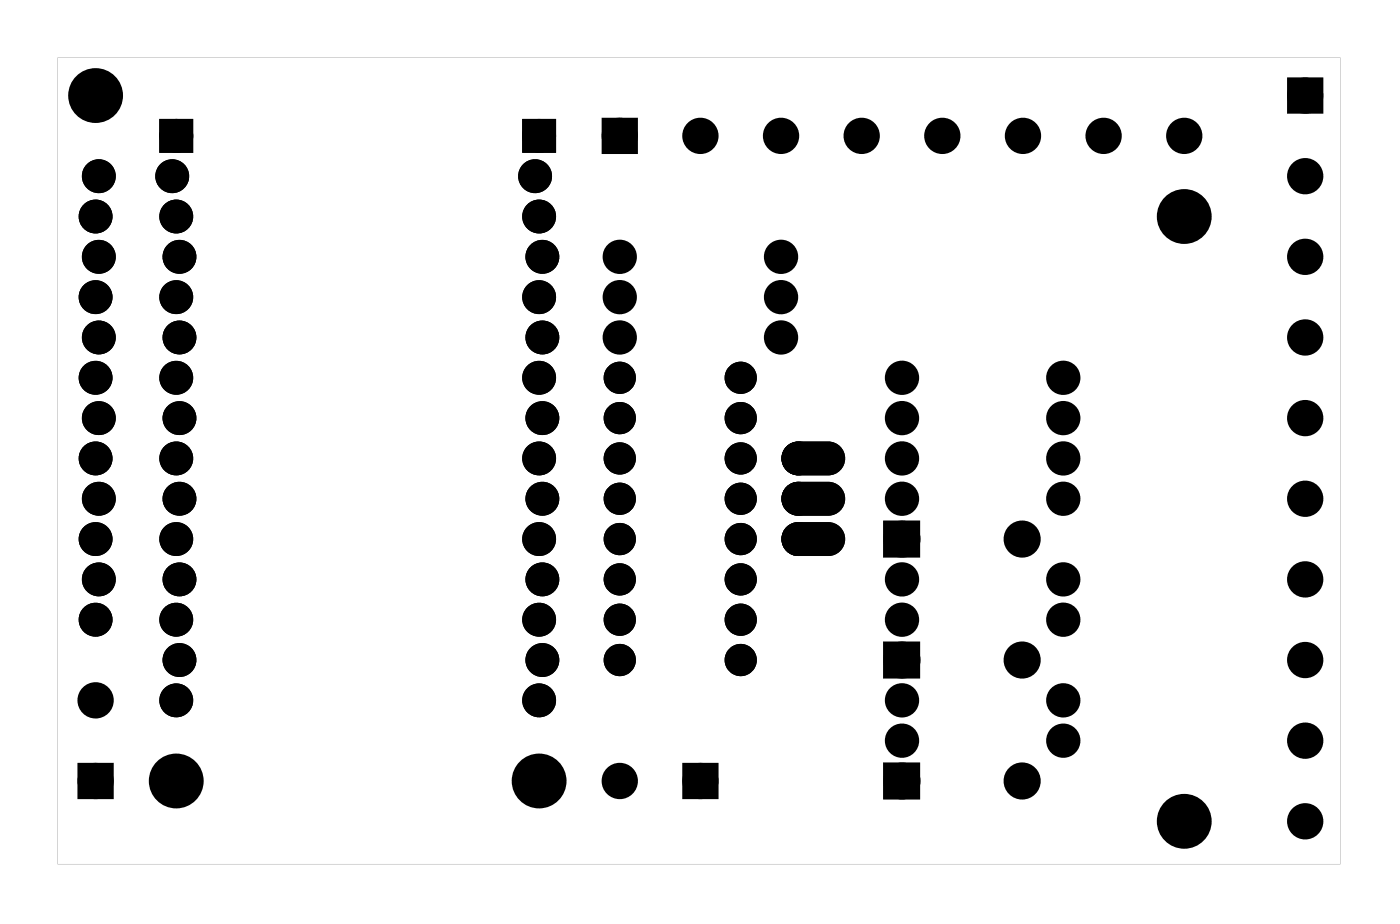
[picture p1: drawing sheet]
<svg xmlns="http://www.w3.org/2000/svg" width="88mm" height="58mm" viewBox="0 0 88 58" stroke-linecap="round" stroke-linejoin="round" font-family="sans-serif">
<g fill="#000">
<path d="M38.3 7.8h1.5v1.5h-1.5zM81.5 5.3h1.5v1.5h-1.5zM56 33.2h1.6v1.5h-1.6zM5.3 48.4h1.5v1.6h-1.5zM43.4 48.4h1.5v1.6h-1.5zM56 48.4h1.6v1.6h-1.6zM56 40.8h1.6v1.6h-1.6z"/>
<path d="M3.6 3.6h80.8v50.8h-80.8zM3.6 3.6v50.8h80.8v-50.8z"/>
<path d="M10.2 7.6h1.8v1.9h-1.8zM10.6 8.6a.51 .51 0 0 0 1 0 .51 .51 0 0 0-1 0z"/>
<path d="M10.2 7.6h1.8v1.9h-1.8zM10.6 8.6a.51 .51 0 0 0 1 0 .51 .51 0 0 0-1 0z"/>
<path d="M33 7.6h1.9v1.9h-1.9zM33.5 8.6a.51 .51 0 0 0 1 0 .51 .51 0 0 0-1 0z"/>
<path d="M33 7.6h1.9v1.9h-1.9zM33.5 8.6a.51 .51 0 0 0 1 0 .51 .51 0 0 0-1 0z"/>
<path d="M49.6 28.2l.3-.2 .4-.1h1.9a.94 .94 0 0 1 .9 1 .94 .94 0 0 1-.9 .9h-1.9a.94 .94 0 0 1-.9-.6 .94 .94 0 0 1 .2-1zM49.7 28.9a.6 .6 0 0 0 1.2 0 .6 .6 0 0 0-1.2 0z"/>
<path d="M49.6 28.2l.3-.2 .4-.1h1.9a.94 .94 0 0 1 .9 1 .94 .94 0 0 1-.9 .9h-1.9a.94 .94 0 0 1-.9-.6 .94 .94 0 0 1 .2-1zM49.7 28.9a.6 .6 0 0 0 1.2 0 .6 .6 0 0 0-1.2 0z"/>
<path d="M49.6 30.8l.3-.2 .4-.1h1.9a.94 .94 0 0 1 .9 .9 .94 .94 0 0 1-.9 1h-1.9a.94 .94 0 0 1-.9-.6 .94 .94 0 0 1 .2-1zM49.7 31.4a.6 .6 0 0 0 1.2 0 .6 .6 0 0 0-1.2 0z"/>
<path d="M49.6 30.8l.3-.2 .4-.1h1.9a.94 .94 0 0 1 .9 .9 .94 .94 0 0 1-.9 1h-1.9a.94 .94 0 0 1-.9-.6 .94 .94 0 0 1 .2-1zM49.7 31.4a.6 .6 0 0 0 1.2 0 .6 .6 0 0 0-1.2 0z"/>
<path d="M49.6 33.3l.3-.2 .4-.1h1.9a.94 .94 0 0 1 .9 1 .94 .94 0 0 1-.9 .9h-1.9a.94 .94 0 0 1-.9-.6 .94 .94 0 0 1 .2-1zM49.7 34a.6 .6 0 0 0 1.2 0 .6 .6 0 0 0-1.2 0z"/>
<path d="M49.6 33.3l.3-.2 .4-.1h1.9a.94 .94 0 0 1 .9 1 .94 .94 0 0 1-.9 .9h-1.9a.94 .94 0 0 1-.9-.6 .94 .94 0 0 1 .2-1zM49.7 34a.6 .6 0 0 0 1.2 0 .6 .6 0 0 0-1.2 0z"/>
<circle cx="39" cy="23.8" r=".64"/>
<circle cx="39" cy="34" r=".64"/>
<circle cx="39" cy="39" r=".64"/>
<circle cx="39" cy="28.9" r=".64"/>
<circle cx="39" cy="26.3" r=".64"/>
<circle cx="39" cy="36.5" r=".64"/>
<circle cx="39" cy="31.4" r=".64"/>
<circle cx="46.7" cy="23.8" r=".64"/>
<circle cx="46.7" cy="39" r=".64"/>
<circle cx="46.7" cy="28.9" r=".64"/>
<circle cx="46.7" cy="34" r=".64"/>
<circle cx="46.7" cy="31.4" r=".64"/>
<circle cx="46.7" cy="26.3" r=".64"/>
<circle cx="46.7" cy="36.5" r=".64"/>
<circle cx="39" cy="41.6" r=".64"/>
<circle cx="46.7" cy="41.6" r=".64"/>
</g>
<g fill="#000">
<circle cx="6" cy="6" r="1.6"/>
<circle cx="6" cy="18.7" r=".69"/>
<circle cx="6" cy="13.6" r=".69"/>
<circle cx="6.2" cy="11.1" r=".69"/>
<circle cx="6.2" cy="16.2" r=".69"/>
<circle cx="10.8" cy="11.1" r=".72"/>
<circle cx="11.1" cy="8.6" r=".72"/>
<circle cx="11.1" cy="13.6" r=".72"/>
<circle cx="11.1" cy="18.7" r=".69"/>
<circle cx="11.2" cy="16.2" r=".45"/>
<circle cx="11.2" cy="18.8" r=".45"/>
<circle cx="11.2" cy="11.1" r=".45"/>
<circle cx="11.2" cy="13.7" r=".45"/>
<circle cx="11.2" cy="8.6" r=".45"/>
<circle cx="11.3" cy="16.2" r=".69"/>
<circle cx="33.7" cy="11.1" r=".72"/>
<circle cx="34" cy="16.2" r=".45"/>
<circle cx="34" cy="18.8" r=".45"/>
<circle cx="34" cy="11.1" r=".45"/>
<circle cx="34" cy="13.7" r=".45"/>
<circle cx="34" cy="8.6" r=".45"/>
<circle cx="34" cy="8.6" r=".72"/>
<circle cx="34" cy="13.6" r=".72"/>
<circle cx="34" cy="18.7" r=".69"/>
<circle cx="34.2" cy="16.2" r=".69"/>
<circle cx="39" cy="18.7" r=".7"/>
<circle cx="39" cy="16.2" r=".7"/>
<circle cx="39" cy="8.6" r=".76"/>
<circle cx="44.1" cy="8.6" r=".76"/>
<circle cx="49.2" cy="18.7" r=".7"/>
<circle cx="49.2" cy="16.2" r=".7"/>
<circle cx="49.2" cy="8.6" r=".76"/>
<circle cx="54.3" cy="8.6" r=".76"/>
<circle cx="59.4" cy="8.6" r=".76"/>
<circle cx="64.4" cy="8.6" r=".76"/>
<circle cx="69.5" cy="8.6" r=".76"/>
<circle cx="74.6" cy="13.6" r="1.6"/>
<circle cx="74.6" cy="8.6" r=".76"/>
<circle cx="82.2" cy="16.2" r=".76"/>
<circle cx="82.2" cy="6" r=".76"/>
<circle cx="82.2" cy="11.1" r=".76"/>
<circle cx="6" cy="23.8" r=".69"/>
<circle cx="6" cy="39" r=".69"/>
<circle cx="6" cy="34" r=".69"/>
<circle cx="6" cy="28.9" r=".69"/>
<circle cx="6.2" cy="21.3" r=".69"/>
<circle cx="6.2" cy="26.3" r=".69"/>
<circle cx="6.2" cy="31.4" r=".69"/>
<circle cx="6.2" cy="36.5" r=".69"/>
<circle cx="11.1" cy="23.8" r=".69"/>
<circle cx="11.1" cy="28.9" r=".69"/>
<circle cx="11.1" cy="34" r=".69"/>
<circle cx="11.1" cy="39" r=".69"/>
<circle cx="11.2" cy="26.4" r=".45"/>
<circle cx="11.2" cy="23.8" r=".45"/>
<circle cx="11.2" cy="21.3" r=".45"/>
<circle cx="11.2" cy="39" r=".45"/>
<circle cx="11.2" cy="28.9" r=".45"/>
<circle cx="11.2" cy="34" r=".45"/>
<circle cx="11.2" cy="36.5" r=".45"/>
<circle cx="11.2" cy="31.4" r=".45"/>
<circle cx="11.3" cy="21.3" r=".69"/>
<circle cx="11.3" cy="26.3" r=".69"/>
<circle cx="11.3" cy="31.4" r=".69"/>
<circle cx="11.3" cy="36.5" r=".69"/>
<circle cx="34" cy="26.4" r=".45"/>
<circle cx="34" cy="23.8" r=".45"/>
<circle cx="34" cy="21.3" r=".45"/>
<circle cx="34" cy="39" r=".45"/>
<circle cx="34" cy="34" r=".45"/>
<circle cx="34" cy="28.9" r=".45"/>
<circle cx="34" cy="36.5" r=".45"/>
<circle cx="34" cy="31.4" r=".45"/>
<circle cx="34" cy="23.8" r=".69"/>
<circle cx="34" cy="34" r=".69"/>
<circle cx="34" cy="28.9" r=".69"/>
<circle cx="34" cy="39" r=".69"/>
<circle cx="34.2" cy="21.3" r=".69"/>
<circle cx="34.2" cy="31.4" r=".69"/>
<circle cx="34.2" cy="26.3" r=".69"/>
<circle cx="34.2" cy="36.5" r=".69"/>
<circle cx="39" cy="21.3" r=".7"/>
<circle cx="49.2" cy="21.3" r=".7"/>
<circle cx="50.3" cy="31.4" r=".75"/>
<circle cx="50.3" cy="34" r=".75"/>
<circle cx="50.3" cy="28.9" r=".75"/>
<circle cx="56.8" cy="34" r=".79"/>
<circle cx="56.8" cy="28.9" r=".7"/>
<circle cx="56.8" cy="39" r=".7"/>
<circle cx="56.8" cy="36.5" r=".7"/>
<circle cx="56.8" cy="31.4" r=".7"/>
<circle cx="56.8" cy="26.3" r=".7"/>
<circle cx="56.8" cy="23.8" r=".7"/>
<circle cx="64.4" cy="34" r=".79"/>
<circle cx="67" cy="39" r=".7"/>
<circle cx="67" cy="28.9" r=".7"/>
<circle cx="67" cy="31.4" r=".7"/>
<circle cx="67" cy="36.5" r=".7"/>
<circle cx="67" cy="26.3" r=".7"/>
<circle cx="67" cy="23.8" r=".7"/>
<circle cx="82.2" cy="21.3" r=".76"/>
<circle cx="82.2" cy="31.4" r=".76"/>
<circle cx="82.2" cy="36.5" r=".76"/>
<circle cx="82.2" cy="26.3" r=".76"/>
<circle cx="6" cy="44.1" r=".76"/>
<circle cx="6" cy="49.2" r=".76"/>
<circle cx="11.1" cy="49.2" r="1.6"/>
<circle cx="11.1" cy="44.1" r=".69"/>
<circle cx="11.2" cy="44.1" r=".45"/>
<circle cx="11.2" cy="41.6" r=".45"/>
<circle cx="11.3" cy="41.6" r=".69"/>
<circle cx="34" cy="41.6" r=".45"/>
<circle cx="34" cy="44.1" r=".45"/>
<circle cx="34" cy="49.2" r="1.6"/>
<circle cx="34" cy="44.1" r=".69"/>
<circle cx="34.2" cy="41.6" r=".69"/>
<circle cx="39" cy="49.2" r=".76"/>
<circle cx="44.1" cy="49.2" r=".76"/>
<circle cx="56.8" cy="41.6" r=".79"/>
<circle cx="56.8" cy="49.2" r=".79"/>
<circle cx="56.8" cy="44.1" r=".7"/>
<circle cx="56.8" cy="46.7" r=".7"/>
<circle cx="64.4" cy="41.6" r=".79"/>
<circle cx="64.4" cy="49.2" r=".79"/>
<circle cx="67" cy="44.1" r=".7"/>
<circle cx="67" cy="46.7" r=".7"/>
<circle cx="74.6" cy="51.7" r="1.6"/>
<circle cx="82.2" cy="51.7" r=".76"/>
<circle cx="82.2" cy="41.6" r=".76"/>
<circle cx="82.2" cy="46.7" r=".76"/>
</g>
<g fill="none" stroke="#000" stroke-width=".76" stroke-linecap="butt">
<path d="M38.3 7.8h1.5v1.5h-1.5zM81.5 5.3h1.5v1.5h-1.5zM56 33.2h1.6v1.5h-1.6zM5.3 48.4h1.5v1.6h-1.5zM43.4 48.4h1.5v1.6h-1.5zM56 48.4h1.6v1.6h-1.6zM56 40.8h1.6v1.6h-1.6z"/>
<circle cx="39" cy="18.7" r=".7"/>
<circle cx="39" cy="16.2" r=".7"/>
<circle cx="39" cy="8.6" r=".76"/>
<circle cx="44.1" cy="8.6" r=".76"/>
<circle cx="49.2" cy="16.2" r=".7"/>
<circle cx="49.2" cy="18.7" r=".7"/>
<circle cx="49.2" cy="8.6" r=".76"/>
<circle cx="54.3" cy="8.6" r=".76"/>
<circle cx="59.4" cy="8.6" r=".76"/>
<circle cx="64.4" cy="8.6" r=".76"/>
<circle cx="69.5" cy="8.6" r=".76"/>
<circle cx="74.6" cy="8.6" r=".76"/>
<circle cx="82.2" cy="11.1" r=".76"/>
<circle cx="82.2" cy="16.2" r=".76"/>
<circle cx="82.2" cy="6" r=".76"/>
<circle cx="39" cy="21.3" r=".7"/>
<circle cx="49.2" cy="21.3" r=".7"/>
<circle cx="56.8" cy="34" r=".79"/>
<circle cx="56.8" cy="36.5" r=".7"/>
<circle cx="56.8" cy="28.9" r=".7"/>
<circle cx="56.8" cy="39" r=".7"/>
<circle cx="56.8" cy="31.4" r=".7"/>
<circle cx="56.8" cy="26.3" r=".7"/>
<circle cx="56.8" cy="23.8" r=".7"/>
<circle cx="64.4" cy="34" r=".79"/>
<circle cx="67" cy="36.5" r=".7"/>
<circle cx="67" cy="28.9" r=".7"/>
<circle cx="67" cy="31.4" r=".7"/>
<circle cx="67" cy="39" r=".7"/>
<circle cx="67" cy="26.3" r=".7"/>
<circle cx="67" cy="23.8" r=".7"/>
<circle cx="82.2" cy="21.3" r=".76"/>
<circle cx="82.2" cy="31.4" r=".76"/>
<circle cx="82.2" cy="36.5" r=".76"/>
<circle cx="82.2" cy="26.3" r=".76"/>
<circle cx="6" cy="49.2" r=".76"/>
<circle cx="6" cy="44.1" r=".76"/>
<circle cx="39" cy="49.2" r=".76"/>
<circle cx="44.1" cy="49.2" r=".76"/>
<circle cx="56.8" cy="49.2" r=".79"/>
<circle cx="56.8" cy="41.6" r=".79"/>
<circle cx="56.8" cy="46.7" r=".7"/>
<circle cx="56.8" cy="44.1" r=".7"/>
<circle cx="64.4" cy="41.6" r=".79"/>
<circle cx="64.4" cy="49.2" r=".79"/>
<circle cx="67" cy="46.7" r=".7"/>
<circle cx="67" cy="44.1" r=".7"/>
<circle cx="82.2" cy="46.7" r=".76"/>
<circle cx="82.2" cy="51.7" r=".76"/>
<circle cx="82.2" cy="41.6" r=".76"/>
</g>
<g fill="none" stroke="#000" stroke-width=".58">
<circle cx="11.2" cy="18.8" r=".45"/>
<circle cx="11.2" cy="13.7" r=".45"/>
<circle cx="11.2" cy="8.6" r=".45"/>
<circle cx="11.2" cy="11.1" r=".45"/>
<circle cx="11.2" cy="16.2" r=".45"/>
<circle cx="34" cy="18.8" r=".45"/>
<circle cx="34" cy="13.7" r=".45"/>
<circle cx="34" cy="8.6" r=".45"/>
<circle cx="34" cy="11.1" r=".45"/>
<circle cx="34" cy="16.2" r=".45"/>
<circle cx="11.2" cy="23.8" r=".45"/>
<circle cx="11.2" cy="21.3" r=".45"/>
<circle cx="11.2" cy="26.4" r=".45"/>
<circle cx="11.2" cy="28.9" r=".45"/>
<circle cx="11.2" cy="34" r=".45"/>
<circle cx="11.2" cy="31.4" r=".45"/>
<circle cx="11.2" cy="36.5" r=".45"/>
<circle cx="11.2" cy="39" r=".45"/>
<circle cx="34" cy="21.3" r=".45"/>
<circle cx="34" cy="28.9" r=".45"/>
<circle cx="34" cy="26.4" r=".45"/>
<circle cx="34" cy="23.8" r=".45"/>
<circle cx="34" cy="39" r=".45"/>
<circle cx="34" cy="31.4" r=".45"/>
<circle cx="34" cy="36.5" r=".45"/>
<circle cx="34" cy="34" r=".45"/>
<circle cx="11.2" cy="41.6" r=".45"/>
<circle cx="11.2" cy="44.1" r=".45"/>
<circle cx="34" cy="41.6" r=".45"/>
<circle cx="34" cy="44.1" r=".45"/>
</g>
<g fill="none" stroke="#000" stroke-width=".25">
<path d="M10.2 7.6h1.8v1.9h-1.8zM33 7.6h1.9v1.9h-1.9zM49.6 28.2l.3-.2 .4-.1h1.9a.94 .94 0 0 1 .9 1 .94 .94 0 0 1-.9 .9h-1.9a.94 .94 0 0 1-.9-.6 .94 .94 0 0 1 .2-1zM49.6 30.8l.3-.2 .4-.1h1.9a.94 .94 0 0 1 .9 .9 .94 .94 0 0 1-.9 1h-1.9a.94 .94 0 0 1-.9-.6 .94 .94 0 0 1 .2-1zM49.6 33.3l.3-.2 .4-.1h1.9a.94 .94 0 0 1 .9 1 .94 .94 0 0 1-.9 .9h-1.9a.94 .94 0 0 1-.9-.6 .94 .94 0 0 1 .2-1z"/>
<circle cx="6" cy="6" r="1.6"/>
<circle cx="11.1" cy="8.6" r=".51"/>
<circle cx="34" cy="8.6" r=".51"/>
<circle cx="74.6" cy="13.6" r="1.6"/>
<circle cx="50.3" cy="34" r=".56"/>
<circle cx="50.3" cy="28.9" r=".56"/>
<circle cx="50.3" cy="31.4" r=".56"/>
<circle cx="11.1" cy="49.2" r="1.6"/>
<circle cx="34" cy="49.2" r="1.6"/>
<circle cx="74.6" cy="51.7" r="1.6"/>
</g>
<g fill="none" stroke="#000" stroke-width=".75" stroke-linecap="butt">
<circle cx="6" cy="13.6" r=".69"/>
<circle cx="6" cy="18.7" r=".69"/>
<circle cx="6.2" cy="16.2" r=".69"/>
<circle cx="6.2" cy="11.1" r=".69"/>
<circle cx="11.1" cy="18.7" r=".69"/>
<circle cx="11.3" cy="16.2" r=".69"/>
<circle cx="34" cy="18.7" r=".69"/>
<circle cx="34.2" cy="16.2" r=".69"/>
<circle cx="6" cy="23.8" r=".69"/>
<circle cx="6" cy="28.9" r=".69"/>
<circle cx="6" cy="39" r=".69"/>
<circle cx="6" cy="34" r=".69"/>
<circle cx="6.2" cy="26.3" r=".69"/>
<circle cx="6.2" cy="21.3" r=".69"/>
<circle cx="6.2" cy="36.5" r=".69"/>
<circle cx="6.2" cy="31.4" r=".69"/>
<circle cx="11.1" cy="23.8" r=".69"/>
<circle cx="11.1" cy="34" r=".69"/>
<circle cx="11.1" cy="28.9" r=".69"/>
<circle cx="11.1" cy="39" r=".69"/>
<circle cx="11.3" cy="21.3" r=".69"/>
<circle cx="11.3" cy="31.4" r=".69"/>
<circle cx="11.3" cy="26.3" r=".69"/>
<circle cx="11.3" cy="36.5" r=".69"/>
<circle cx="34" cy="23.8" r=".69"/>
<circle cx="34" cy="34" r=".69"/>
<circle cx="34" cy="28.9" r=".69"/>
<circle cx="34" cy="39" r=".69"/>
<circle cx="34.2" cy="21.3" r=".69"/>
<circle cx="34.2" cy="26.3" r=".69"/>
<circle cx="34.2" cy="31.4" r=".69"/>
<circle cx="34.2" cy="36.5" r=".69"/>
<circle cx="11.1" cy="44.1" r=".69"/>
<circle cx="11.3" cy="41.6" r=".69"/>
<circle cx="34" cy="44.1" r=".69"/>
<circle cx="34.2" cy="41.6" r=".69"/>
</g>
<g fill="none" stroke="#000" stroke-width=".63" stroke-linecap="butt">
<circle cx="50.3" cy="34" r=".75"/>
<circle cx="50.3" cy="28.9" r=".75"/>
<circle cx="50.3" cy="31.4" r=".75"/>
</g>
<g fill="none" stroke="#000" stroke-width=".69" stroke-linecap="butt">
<circle cx="10.8" cy="11.1" r=".72"/>
<circle cx="11.1" cy="8.6" r=".72"/>
<circle cx="11.1" cy="13.6" r=".72"/>
<circle cx="33.7" cy="11.1" r=".72"/>
<circle cx="34" cy="8.6" r=".72"/>
<circle cx="34" cy="13.6" r=".72"/>
</g>
<g fill="none" stroke="#000" stroke-width=".76">
<circle cx="39" cy="34" r=".64"/>
<circle cx="39" cy="36.5" r=".64"/>
<circle cx="39" cy="39" r=".64"/>
<circle cx="39" cy="23.8" r=".64"/>
<circle cx="39" cy="26.3" r=".64"/>
<circle cx="39" cy="31.4" r=".64"/>
<circle cx="39" cy="28.9" r=".64"/>
<circle cx="46.7" cy="23.8" r=".64"/>
<circle cx="46.7" cy="36.5" r=".64"/>
<circle cx="46.7" cy="26.3" r=".64"/>
<circle cx="46.7" cy="31.4" r=".64"/>
<circle cx="46.7" cy="34" r=".64"/>
<circle cx="46.7" cy="39" r=".64"/>
<circle cx="46.7" cy="28.9" r=".64"/>
<circle cx="39" cy="41.6" r=".64"/>
<circle cx="46.7" cy="41.6" r=".64"/>
</g>
</svg>
